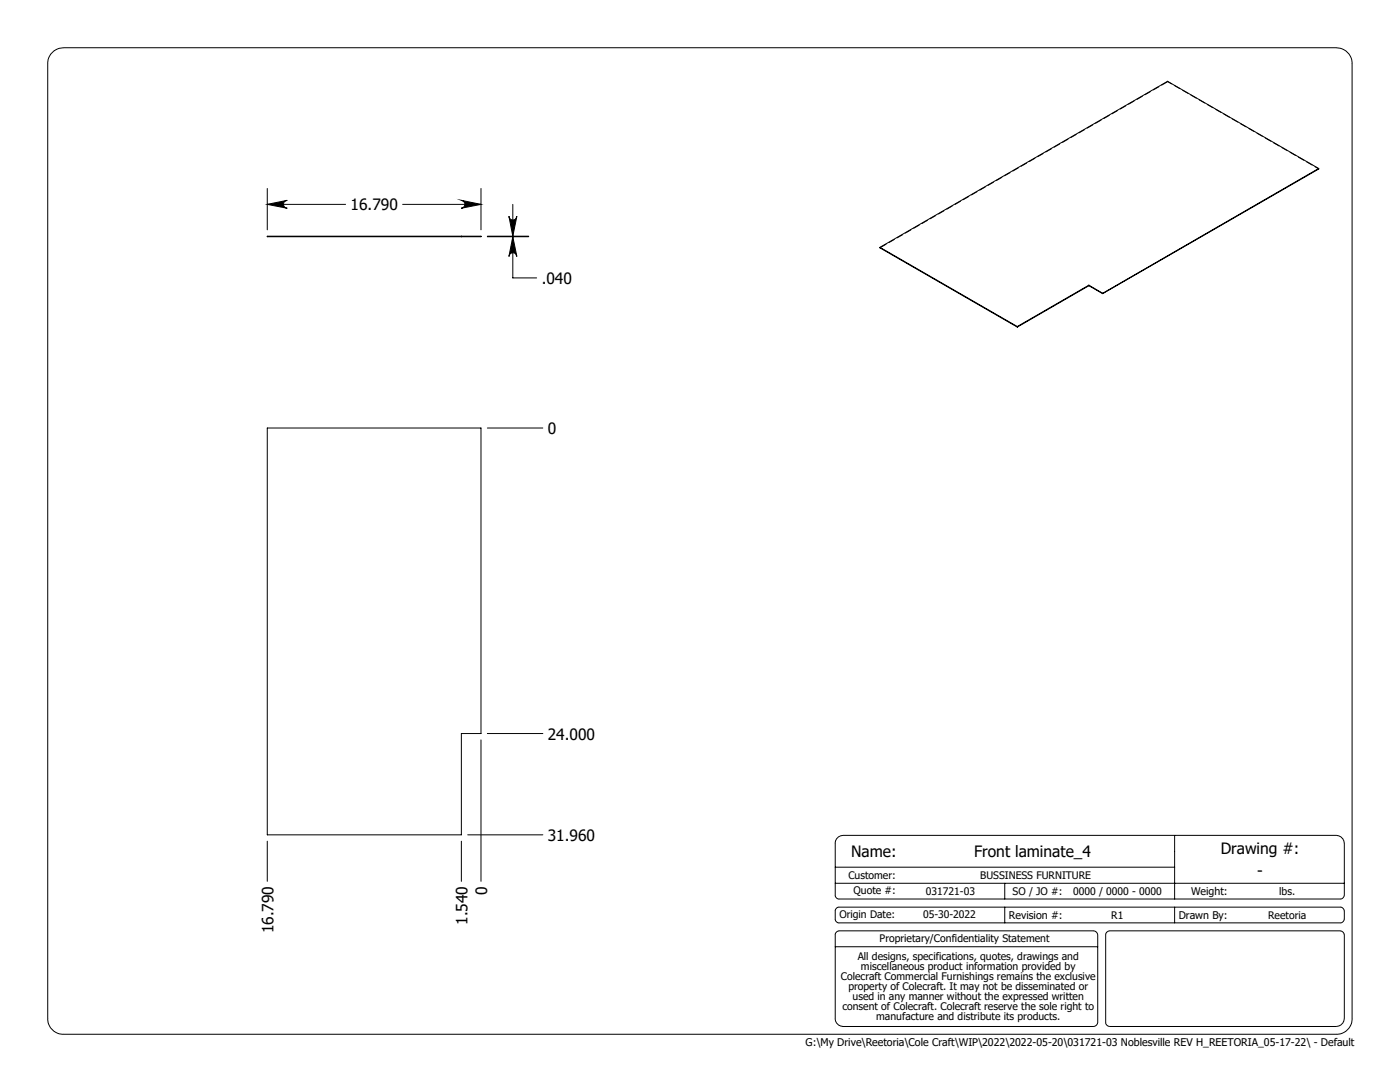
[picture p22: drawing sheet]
<svg xmlns="http://www.w3.org/2000/svg" width="279mm" height="216mm" viewBox="0 0 279 216" stroke-linecap="round" stroke-linejoin="round" font-family="sans-serif">
<defs><g id="words">
<g font-size="3.1">
<text x="70" y="42">16.790</text>
<text x="108.1" y="56.7">.040</text>
<text x="109.3" y="86.6">0</text>
<text x="109.3" y="147.6">24.000</text>
<text x="109.3" y="167.8">31.960</text>
<text x="169.9" y="171">Name:</text>
<text x="194.4" y="171">Front laminate_4</text>
<text x="243.6" y="170.4">Drawing #:</text>
<text x="97.2" y="178.5" transform="rotate(-90 97.2 178.5)">0</text>
<text x="250.9" y="174.7">-</text>
<text x="93.3" y="184.6" transform="rotate(-90 93.3 184.6)">1.540</text>
<text x="54.6" y="186.3" transform="rotate(-90 54.6 186.3)">16.790</text>
</g>
<g font-size="2.1">
<text x="169.3" y="175.3">Customer:</text>
<text x="170.3" y="178.5">Quote #:</text>
<text x="184.8" y="178.5">031721-03</text>
<text x="195.6" y="175.3">BUSSINESS FURNITURE</text>
<text x="202.1" y="178.5">SO / JO #:</text>
<text x="214.2" y="178.5">0000 / 0000 - 0000</text>
<text x="237.7" y="178.6">Weight:</text>
<text x="255.3" y="178.6">lbs.</text>
<text x="167.5" y="183.3">Origin Date:</text>
<text x="184.2" y="183.3">05-30-2022</text>
<text x="201.4" y="183.3">Revision #:</text>
<text x="221.8" y="183.3">R1</text>
<text x="235.2" y="183.3">Drawn By:</text>
<text x="253.1" y="183.3">Reetoria</text>
<text x="171.2" y="191.5">All designs, specifications, quotes, drawings and</text>
<text x="175.6" y="188.1">Proprietary/Confidentiality Statement</text>
<text x="167.8" y="195.5">Colecraft Commercial Furnishings remains the exclusive</text>
<text x="169.3" y="197.6">property of Colecraft. It may not be disseminated or</text>
<text x="171.8" y="193.5">miscellaneous product information provided by</text>
<text x="168.1" y="201.6">consent of Colecraft. Colecraft reserve the sole right to</text>
<text x="170.2" y="199.6">used in any manner without the expressed written</text>
<text x="174.9" y="203.6">manufacture and distribute its products.</text>
<text x="160.8" y="208.8">G:\My Drive\Reetoria\Cole Craft\WIP\2022\2022-05-20\031721-03 Noblesville REV H_REETORIA_05-17-22\ - Default</text>
</g>
</g></defs>
<g fill="none" stroke="#000" stroke-width=".2">
<path d="M10.2 10.8a3.3 3.3 0 0 1 2.5-1.3h254a3.2 3.2 0 0 1 3.1 3.2v190.5a3.1 3.1 0 0 1-3.1 3.2h-254a3.1 3.1 0 0 1-3.2-3.2v-190.5a2.93 2.93 0 0 1 .7-1.9zM53.3 37.6v8.3M92 40l4 .8-4 .8a.79 .79 0 0 0 .8-.8 .79 .79 0 0 0-.8-.8zM96 37.6v8.3M263.2 33.6l-43.1 24.9M263.2 33.6l-30.2-17.4-57.4 33.2M263.2 33.6l-43.1 25M53.3 47.1h42.7v.1h-42.7zM53.3 40.8l4-.8a.79 .79 0 0 0-.7 .8 .79 .79 0 0 0 .7 .8zM53.3 40.8h15.7M80.4 40.8h15.6M92.1 47.1v.1"/>
<path d="M97.3 47.2h8.2M97.3 47.1h8.2M101.6 43.1a.79 .79 0 0 0 .8 .8 .79 .79 0 0 0 .8-.8l-.9 4zM102.3 47.2l.9 4a.79 .79 0 0 0-.8-.8 .79 .79 0 0 0-.8 .8zM102.3 47.2v8.3h4.8M102.3 40.8v6.3M175.6 49.4l27.4 15.8M175.6 49.4l27.4 15.9M217.3 56.9l2.8 1.6M217.3 56.9l-14.3 8.3M217.3 56.9v.1M217.3 57l-14.3 8.3"/>
<path d="M217.3 57l2.8 1.6M220.1 58.5v.1M203 65.2v.1M53.3 85.4h42.7v61h-3.9v20.2h-38.8zM97.3 85.4h11M96 147.6v28.3M97.3 146.4h11M53.3 167.9v8M92.1 167.9v8M93.3 166.6h15M166.7 176.2h101.6M166.7 173h67.7"/>
<path d="M166.9 167.4l.5-.4 .8-.3h98.5a1.69 1.69 0 0 1 1.6 1.6v10.3a.85 .85 0 0 1-.8 .8h-100a.77 .77 0 0 1-.8-.8v-10.5zM200.5 176.2v3.2M234.4 166.7v12.7M166.7 188.9h52.4M166.9 186.1l.6-.4h50.8a.91 .91 0 0 1 .8 .8v17.5a.91 .91 0 0 1-.8 .8h-50.2a1.58 1.58 0 0 1-1.4-1.6v-16.8zM166.9 181.3l.4-.3h100.2a.83 .83 0 0 1 .8 .8v1.6a.85 .85 0 0 1-.8 .7h-100a.77 .77 0 0 1-.8-.7v-1.8zM200.5 181v3.1M220.8 186.1l.6-.4h46.1a.91 .91 0 0 1 .8 .8v16.7a1.68 1.68 0 0 1-1.6 1.6h-45.3a.85 .85 0 0 1-.7-.8v-17.6zM234.4 181v3.1"/>
</g>
<path d="M102.3 47.2l.9 4a.79 .79 0 0 0-.8-.8 .79 .79 0 0 0-.8 .8zM101.6 43.1a.79 .79 0 0 0 .8 .8 .79 .79 0 0 0 .8-.8l-.9 4zM92 40l4 .8-4 .8a.79 .79 0 0 0 .8-.8 .79 .79 0 0 0-.8-.8zM53.3 40.8l4-.8a.79 .79 0 0 0-.7 .8 .79 .79 0 0 0 .7 .8z" fill="#000"/>
<path d="M175.6 49.4l57.4-33.1" fill="none" stroke="#000" stroke-width=".2" stroke-dasharray="1.3 .6" stroke-dashoffset="-.1"/>
<path d="M233 16.2v.1" fill="none" stroke="#000" stroke-width=".2" stroke-dasharray="1.3 .6"/>
<path d="M233 16.3l30.2 17.4" fill="none" stroke="#000" stroke-width=".2" stroke-dasharray="1.3 .6" stroke-dashoffset=".4"/>
<use href="#words"/>
</svg>
